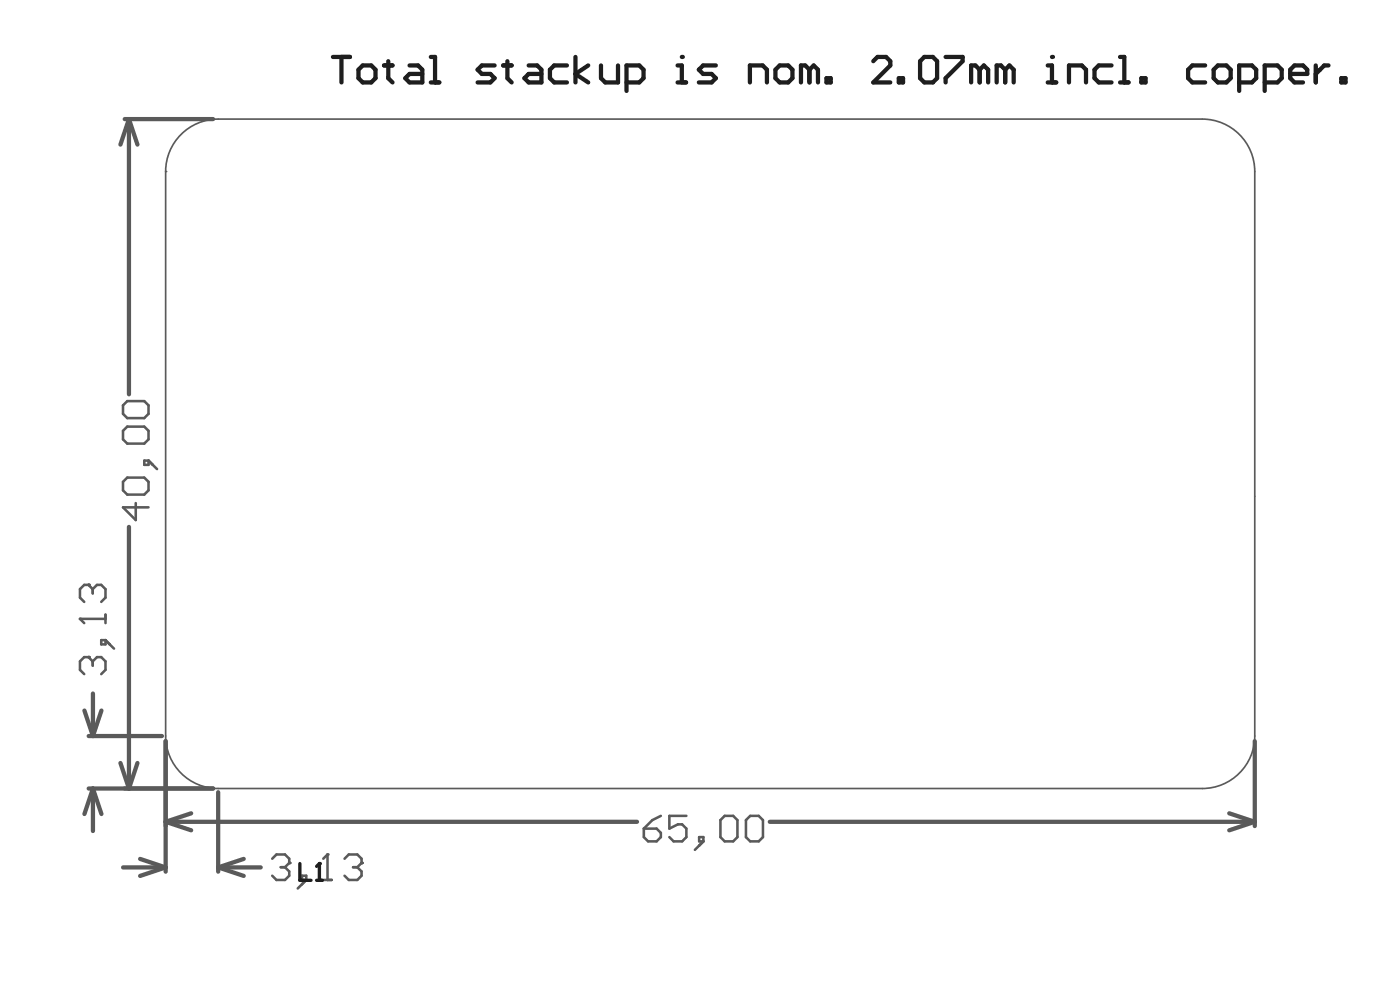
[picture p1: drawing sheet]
<svg xmlns="http://www.w3.org/2000/svg" width="139mm" height="98mm" viewBox="0 0 139 98" stroke-linecap="round" stroke-linejoin="round" font-family="sans-serif">
<path d="M16.4 17h.1M16.4 17v56a5.2 5.2 0 0 0 5.3 5.2h97.7a5.2 5.2 0 0 0 5.2-5.2M16.4 17a5.2 5.2 0 0 1 5.3-5.2h97.7a5.2 5.2 0 0 1 5.2 5.2M124.6 17v56" fill="none" stroke="#5a5a5a" stroke-width=".17"/>
<g fill="none" stroke="#5a5a5a" stroke-width=".42">
<path d="M12.4 11.8h8.8M12.8 11.8l.8 2.5M12.8 11.8v27.3M12.8 11.8l-.8 2.5M12.8 52.3v25.9M8.4 70.5l.8 2.5M8.8 73h7.3M8.8 78.2h12.4M9.2 78.2l.9 2.6M9.2 68.8v4.2M9.2 78.2v4.3M9.2 78.2l-.8 2.6"/>
<path d="M10.1 70.5l-.9 2.5M12 75.7l.8 2.5M13.6 75.7l-.8 2.5M16.4 73.5v13M21.7 78.6v7.9M124.6 73.5v8.5M12.2 86.1h4.2M13.9 85.2l2.5 .9M16.4 81.5l2.6 .9M16.4 86.1l-2.5 .8M16.4 81.5h46.8M19 80.7l-2.6 .8"/>
<path d="M21.7 86.1h4.2M21.7 86.1l2.5 .8M24.2 85.2l-2.5 .9M76.4 81.5h48.2M122 80.7l2.6 .8M124.6 81.5l-2.6 .9"/>
</g>
<g fill="none" stroke="#5a5a5a" stroke-width=".25">
<path d="M8.8 58h.1M8.8 58h-.4l-.5 .5v.8l.5 .4M8.8 58l.4 .5M9.2 58.5v.4M9.2 58.5l.4-.5h.5l.4 .5v.8l-.4 .4M12.2 47.8l.4-.4h1.7l.4 .4v.9l-.4 .4h-1.7l-.4-.4zM12.2 40.2l.4-.4h1.7l.4 .4v.9l-.4 .4h-1.7l-.4-.4zM12.2 42.7l.4-.4h1.7l.4 .4v.9l-.4 .4h-1.7l-.4-.4zM13.5 49.9v1.7l-1.3-1.3h2.5M14.3 45.7h.4v.4h-.4zM14.7 45.7l.9 .8M7.9 61.4h.1"/>
<path d="M7.9 61.4h2.6M7.9 61.4l.5 .4M8.8 65.2h.1M8.8 65.2h-.4l-.5 .4v.9l.5 .4M8.8 65.2l.4 .4M9.2 65.6l.4-.4h.5l.4 .4v.9l-.4 .4M9.2 65.6v.4M10.1 63.5h.4v.4h-.4zM10.5 61v.8M10.5 63.5l.8 .9M27 85.2l.4-.4h.9l.4 .4v.4M27.9 86h.4"/>
<path d="M28.3 86l.4 .5v.4l-.4 .4h-.9l-.4-.4M28.7 85.6h.1M28.7 85.6l-.4 .4M30 86.9h.4v.4h-.4zM30.4 87.3l-.8 .9M32.1 87.3h.8M32.5 84.8h.1M32.5 84.8v2.5M32.5 84.8l-.4 .4M34.2 85.2l.4-.4h.9l.4 .4v.4M35.1 86h.4M35.5 86l.4 .5v.4l-.4 .4h-.9l-.4-.4"/>
<path d="M35.9 85.6h.1M35.9 85.6l-.4 .4M63.9 82.2h1.3l.4 .4v.5l-.4 .4h-.9l-.4-.4zM65.6 80.9l-.8 .5-.9 .8M68.1 80.9h-1.6v1.3l.8-.4h.4l.4 .4v.9l-.4 .4h-.8l-.4-.4M69.4 83.1h.4v.4h-.4zM69.8 83.5l-.8 .8M71.5 81.4l.4-.5h.9l.4 .5v1.7l-.4 .4h-.9l-.4-.4zM74.1 81.4l.4-.5h.8l.4 .5v1.7l-.4 .4h-.8l-.4-.4z"/>
</g>
<path d="M29.8 85.7v1.6h1.1M31.4 87.3h.6M31.7 85.7v1.6" fill="none" stroke="#1e1e1e" stroke-width=".33"/>
<circle cx="31.7" cy="85.7" r=".17" fill="#1e1e1e"/>
<path d="M31.7 85.7l-.3 .3" fill="none" stroke="#1e1e1e" stroke-width=".33"/>
<g fill="none" stroke="#1e1e1e" stroke-width=".42">
<path d="M33.1 5.6h1.6M33.9 5.6v2.6M35.6 6.9l.4-.4h.9l.4 .4v.9l-.4 .4h-.9l-.4-.4zM38.1 6.5h.9M38.5 6.1v1.7l.5 .4M40.7 6.5h.8l.4 .4v1.3h-1.2l-.5-.4 .5-.5h1.2M42.8 5.6h.4v2.6M42.8 8.2h.8M49.1 6.5h-1.3l-.4 .4 .4 .4h.9l.4 .5-.4 .4h-1.3M50 6.5h.8M50.4 6.1v1.7l.4 .4M52.5 6.5h.8l.5 .4v1.3h-1.3l-.4-.4 .4-.5h1.3"/>
<path d="M56.3 6.5h-1.3l-.4 .4v.9l.4 .4h1.3M57.1 5.6v2.6M58.4 6.5l-1.3 .8 1.3 .9M59.7 6.5v1.3l.4 .4h1.3v-1.7M62.2 8.2h1.3l.4-.4v-.9l-.4-.4h-1.3v2.5M67.3 8.2h.8M67.3 6.5h.4v1.7"/>
</g>
<circle cx="67.7" cy="5.6" r=".21" fill="#1e1e1e"/>
<g fill="none" stroke="#1e1e1e" stroke-width=".42">
<path d="M71.1 6.5h-1.3l-.4 .4 .4 .4h.8l.5 .5-.5 .4h-1.2M74.5 8.2v-1.7h1.2l.4 .4v1.3M77 6.9l.4-.4h.9l.4 .4v.9l-.4 .4h-.9l-.4-.4zM80.4 6.9l-.5-.4h-.4v1.7M80.4 6.9v1.3M80.4 6.9l.4-.4 .4 .4v1.3M82.1 7.8h.4v.4h-.4zM86.7 6.1l.4-.5h.9l.4 .5v.4l-1.7 1.7h1.7M89.2 7.8h.5v.4h-.5zM91.3 6.1l.5-.5h.8l.4 .5v1.7l-.4 .4h-.8l-.5-.4zM93.9 5.6h1.7v.5l-1.7 1.7v.4M97.3 6.9l-.5-.4h-.4v1.7"/>
<path d="M97.3 6.9v1.3M97.3 6.9l.4-.4 .4 .4v1.3M99.8 6.9l-.4-.4h-.4v1.7M99.8 6.9v1.3M99.8 6.9l.4-.4 .4 .4v1.3M104 8.2h.9M104 6.5h.4v1.7"/>
</g>
<circle cx="104.4" cy="5.6" r=".21" fill="#1e1e1e"/>
<g fill="none" stroke="#1e1e1e" stroke-width=".42">
<path d="M106.1 8.2v-1.7h1.3l.4 .4v1.3M110.4 6.5h-1.3l-.4 .4v.9l.4 .4h1.3M111.2 8.2h.8M111.2 5.6h.4v2.6M113.3 7.8h.4v.4h-.4zM119.6 6.5h-1.2l-.4 .4v.9l.4 .4h1.2M120.5 6.9l.4-.4h.9l.4 .4v.9l-.4 .4h-.9l-.4-.4zM123 8.2h1.3l.4-.4v-.9l-.4-.4h-1.3v2.5M125.6 8.2h1.2l.5-.4v-.9l-.5-.4h-1.2v2.5M128.1 7.3h1.7v-.4l-.4-.4h-.9l-.4 .4v.9l.4 .4h.9M130.6 6.5v1.7M131.9 6.5h-.4l-.9 .8"/>
<path d="M133.2 7.8h.4v.4h-.4z"/>
</g>
</svg>
